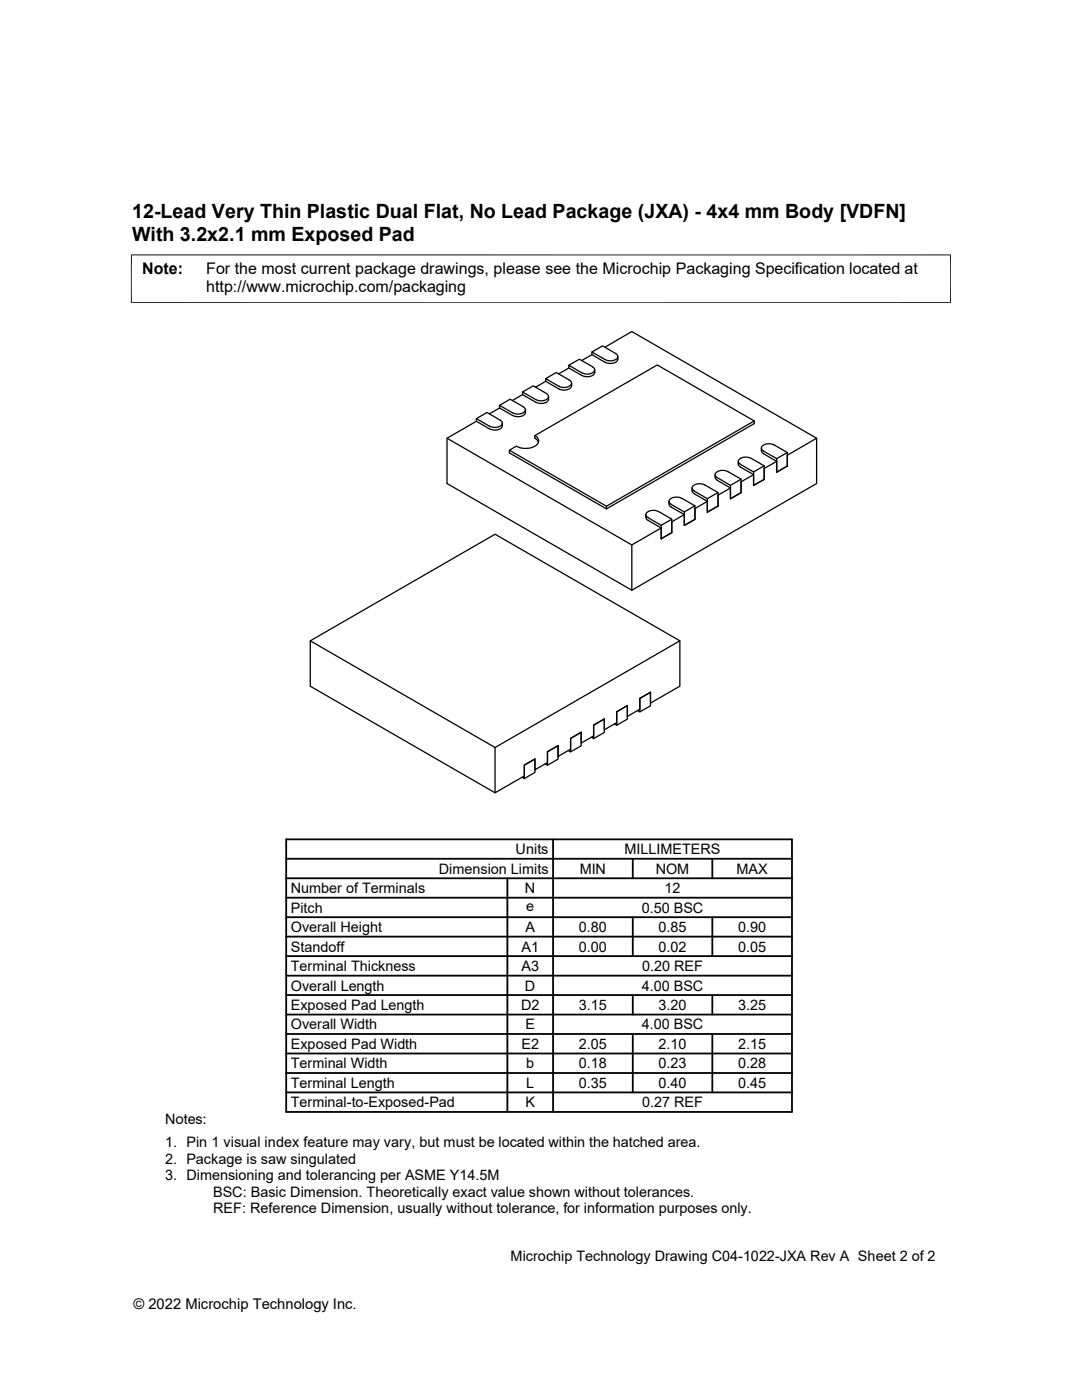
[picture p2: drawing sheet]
<svg xmlns="http://www.w3.org/2000/svg" width="216mm" height="279mm" viewBox="0 0 216 279" stroke-linecap="round" stroke-linejoin="round" font-family="sans-serif">
<defs><g id="words">
<g font-size="3.9">
<text x="26.4" y="43.5">12-Lead Very Thin Plastic Dual Flat, No Lead Package (JXA) - 4x4 mm Body [VDFN]</text>
<text x="26.4" y="48">With 3.2x2.1 mm Exposed Pad</text>
</g>
<g font-size="3.2">
<text x="28.4" y="54.6">Note:</text>
<text x="41.1" y="58.3">http://www.microchip.com/packaging</text>
<text x="41.1" y="54.6">For the most current package drawings, please see the Microchip Packaging Specification located at</text>
</g>
<g font-size="2.9">
<text x="102.9" y="170.5">Units</text>
<text x="124.6" y="170.5">MILLIMETERS</text>
<text x="58" y="178.2">Number of Terminals</text>
<text x="87.6" y="174.4">Dimension Limits</text>
<text x="104.8" y="178.2">N</text>
<text x="115.7" y="174.4">MIN</text>
<text x="130.8" y="174.4">NOM</text>
<text x="132.6" y="178.2">12</text>
<text x="147" y="174.4">MAX</text>
<text x="58" y="182.1">Pitch</text>
<text x="105" y="181.8">e</text>
<text x="128" y="182.1">0.50 BSC</text>
<text x="58" y="186">Overall Height</text>
<text x="58" y="189.9">Standoff</text>
<text x="104.1" y="189.9">A1</text>
<text x="104.8" y="186">A</text>
<text x="115.5" y="186">0.80</text>
<text x="115.5" y="189.9">0.00</text>
<text x="131.4" y="186">0.85</text>
<text x="131.4" y="189.9">0.02</text>
<text x="147.3" y="186">0.90</text>
<text x="147.3" y="189.9">0.05</text>
<text x="58" y="193.8">Terminal Thickness</text>
<text x="58" y="197.7">Overall Length</text>
<text x="104.1" y="193.8">A3</text>
<text x="104.8" y="197.7">D</text>
<text x="128" y="197.7">4.00 BSC</text>
<text x="128.1" y="193.8">0.20 REF</text>
<text x="58" y="201.6">Exposed Pad Length</text>
<text x="104" y="201.6">D2</text>
<text x="115.5" y="201.6">3.15</text>
<text x="131.4" y="201.6">3.20</text>
<text x="147.3" y="201.6">3.25</text>
<text x="58" y="205.4">Overall Width</text>
<text x="58" y="209.3">Exposed Pad Width</text>
<text x="104" y="209.3">E2</text>
<text x="104.8" y="205.4">E</text>
<text x="115.5" y="209.3">2.05</text>
<text x="128" y="205.4">4.00 BSC</text>
<text x="131.4" y="209.3">2.10</text>
<text x="147.3" y="209.3">2.15</text>
<text x="58" y="213.2">Terminal Width</text>
<text x="105" y="213.2">b</text>
<text x="115.5" y="213.2">0.18</text>
<text x="131.4" y="213.2">0.23</text>
<text x="147.3" y="213.2">0.28</text>
<text x="58" y="217.1">Terminal Length</text>
<text x="58" y="221">Terminal-to-Exposed-Pad</text>
<text x="104.8" y="221">K</text>
<text x="105" y="217.1">L</text>
<text x="115.5" y="217.1">0.35</text>
<text x="128.1" y="221">0.27 REF</text>
<text x="131.4" y="217.1">0.40</text>
<text x="147.3" y="217.1">0.45</text>
<text x="32.9" y="224.3">Notes:</text>
<text x="32.9" y="228.9">1. Pin 1 visual index feature may vary, but must be located within the hatched area.</text>
<text x="32.9" y="232.2">2. Package is saw singulated</text>
<text x="32.9" y="235.5">3. Dimensioning and tolerancing per ASME Y14.5M</text>
<text x="42.5" y="238.8">BSC: Basic Dimension. Theoretically exact value shown without tolerances.</text>
<text x="42.5" y="242.2">REF: Reference Dimension, usually without tolerance, for information purposes only.</text>
<text x="101.9" y="251.7">Microchip Technology Drawing C04-1022-JXA Rev A Sheet 2 of 2</text>
<text x="26.6" y="261.3">© 2022 Microchip Technology Inc.</text>
</g>
</g></defs>
<g fill="none" stroke="#000" stroke-width=".25">
<path d="M104.3 78.8v-.6l2.6 1.6M104.3 78.2l2.1-1.2 2.6 1.5M104.3 78.8l2.6 1.5M104.3 78.8l-2 1.1M108.9 76.1l-2.1 1.2M108.9 76.1l2.6 1.5M108.9 75.6l2.1-1.3 2.6 1.6M108.9 76.1v-.5l2.6 1.5M109 78.5a.66 .66 0 0 1 .4 .8 .66 .66 0 0 1-.6 .5 2.3 2.3 0 0 1-1.9-.1M109.5 79.1a1.24 1.24 0 0 1-1.7 1.4l-.9-.2M113.5 73.4l-2 1.2M113.5 73.4l2.6 1.5a1.76 1.76 0 0 0 2.6-.6v-.5"/>
<path d="M113.5 73.4v-.5l2.6 1.5M113.5 72.9l2.1-1.2 2.6 1.5M113.6 75.9a.66 .66 0 0 1 .4 .7 .66 .66 0 0 1-.6 .6 2.3 2.3 0 0 1-1.9-.1M114 77a1.69 1.69 0 0 1-2.5 .6M114.1 76.5v.5M118.1 70.8l-2 1.1M118.1 70.8v-.5l2.6 1.5M118.1 70.8l2.6 1.5M118.1 70.3l2.1-1.3 2.7 1.5M118.2 73.2a.66 .66 0 0 1 .5 .7 .66 .66 0 0 1-.7 .6 2.3 2.3 0 0 1-1.9-.1M120.7 69.3l5.4-3.1 36.8 21.3M122.8 70.6a.66 .66 0 0 1 .5 .7 .66 .66 0 0 1-.7 .6 2.3 2.3 0 0 1-1.8-.1"/>
<path d="M123.3 71.7a1.69 1.69 0 0 1-2.5 .6M123.3 71.2v.5M89.2 87.5l36.9 21.3M95.1 84.1v-.6l2.6 1.6M95.1 83.5l2.1-1.2 2.6 1.5M95.1 84.1l-5.9 3.4v9l36.9 21.3M95.1 84.1l2.6 1.5M99.7 81.4l-2.1 1.2M99.7 81.4l2.6 1.5a1.76 1.76 0 0 0 2.5-.6l.1-.5M99.7 81.4v-.5l2.6 1.5M99.7 80.9l2.1-1.2 2.6 1.5M99.8 83.9a.66 .66 0 0 1 .4 .7 .66 .66 0 0 1-.6 .6 2.3 2.3 0 0 1-1.9-.2"/>
<path d="M100.2 85a1.69 1.69 0 0 1-2.5 .6M100.2 84.5v.5M104.4 81.2a.66 .66 0 0 1 .4 .7 .66 .66 0 0 1-.6 .6 2.3 2.3 0 0 1-1.9-.1M106.7 86.9a1.16 1.16 0 0 1 .8 1.3 1.16 1.16 0 0 1-1 1 4.1 4.1 0 0 1-3.5-.2l-1.4 .9M136 99.5a1.85 1.85 0 0 0-2.5 .5l.3 .5 2.7 1.7v2.7M136 99.4l2.7 1.5v2.8M138.1 97.4v.5l.2 .4 2.8 1.8v2.1M138.5 98l2.6 1.5v2.7M138.5 98a.66 .66 0 0 1-.4-.7 .66 .66 0 0 1 .6-.6 2.47 2.47 0 0 1 1.9 .1l2.7 1.5v2.7M142.7 94.7v.5M142.7 95.2l.1 .4 .4 .2M143.1 95.9l2.7 1.5v2.1l2.1-1.2"/>
<path d="M143.1 95.3l2.7 1.6v2.6l2.1-1.2M143.3 98.3l-2.2 1.2M145.2 94.1a1.85 1.85 0 0 0-2.5 .6v.2l.5 .4M145.2 94.1l2.7 1.5v2.7M145.8 97.4l-2.5 1.4v2.2M147.3 92.1l.1 .7 .4 .4M147.7 93.2l2.7 1.5v2.2M147.9 95.6l-2.1 1.3M149.8 91.5a1.85 1.85 0 0 0-2.5 .5l.3 .6 2.8 1.6v2.7M149.9 91.5l2.6 1.5v2.7M150.4 94.7l-2.5 1.5v2.1M150.5 84l-19.4-11.2-24.4 14.1a.89 .89 0 0 0 .5 .9l.2 .4"/>
<path d="M151.9 89.4v.5M151.9 89.9l.1 .4 .4 .2M152.3 90.6l2.7 1.5v2.1l2.1-1.2M152.3 90l2.7 1.5v2.7l2.1-1.2M152.5 95.7l-2.1 1.2M152.5 93l-2.1 1.2M154.5 88.8a1.85 1.85 0 0 0-2.6 .5l.1 .3 .4 .4M154.5 88.8l2.6 1.5v2.7M155 92.1l-2.5 1.4v2.2M157.1 93v-2.2l5.8-3.3v9l-36.8 21.3v-9l5.8-3.4M157.1 90.3l-2.1 1.2M121 101l-19.4-11.1v.5l19.4 11.2 29.5-17.1v-.5l-29.5 17v.6"/>
<path d="M128.9 102.7v.6M128.9 103.3l.1 .3 .3 .2M129.3 103.8l2.6 1.6v2.1M129.3 103.3l2.6 1.5v2.7M131.4 102.1a1.85 1.85 0 0 0-2.5 .5v.3l.4 .4M131.4 102.1l2.6 1.5v2.7M133.5 100.1v.7l.4 .4M133.9 101.2l2.6 1.5v2.2M134 106.3l-2.1 1.2M134 103.6l-2.1 1.2M136.5 102.7l-2.5 1.4v2.2M138.7 103.7l-2.2 1.2"/>
<path d="M138.7 100.9l-2.2 1.3M141.1 100.1l-2.4 1.4v2.2M143.3 101l-2.2 1.2M61.9 127.9l36.9 21.3M127.7 139.4v2.7l-.5-.3M127.7 139.4v2.1l-2.5 1.5v-2.2l-2.1 1.2M127.7 139.4l2.1-1.2v2.7l-2.1 1.2M127.7 139.4l2.1-1.2v2.1l5.9-3.4v-9l-36.9 21.3v9l5.8-3.3v-2.2M135.7 127.9l-36.9-21.3-36.9 21.3v9l36.9 21.3M104.6 152.7v2.7l-.4-.3M104.6 152.7l2.1-1.2v2.7l-2.1 1.2M109.2 150v2.7l-.4-.2"/>
<path d="M109.2 150v2.2l-2.5 1.4v-2.1l-2.1 1.2M109.2 150l2.2-1.2v2.7l-2.2 1.2M113.9 147.4v2.7l-.5-.3M113.9 147.4l2.1-1.3v2.7l-2.1 1.3M113.9 147.4v2.1l-2.5 1.5v-2.2l-2.2 1.2M118.4 144.7v2.7l-.4-.3M118.4 144.7v2.2l-2.4 1.4v-2.2l-2.1 1.3M118.4 144.7l2.2-1.2v2.7l-2.2 1.2M123.1 142v2.7l-.5-.2M123.1 142l2.1-1.2v2.7l-2.1 1.2M123.1 142v2.2l-2.5 1.4v-2.1l-2.2 1.2"/>
</g>
<path d="M26.1 50.9h163.7M26.2 50.8v9.7M189.7 50.8v9.7M26.1 60.4h163.7" fill="none" stroke="#000" stroke-width=".2"/>
<g fill="none" stroke="#000" stroke-width=".36">
<path d="M57.1 179.2h100.9M57.1 175.3h100.9M57.1 171.4h100.9M57.1 167.5h100.9v54.4h-100.9zM101.2 175.3v46.6M110.4 167.5v54.4M126.3 171.4v3.9M142.1 171.4v3.9M57.1 186.9h100.9M57.1 183h100.9M57.1 198.6h100.9M57.1 194.7h100.9"/>
<path d="M57.1 190.8h100.9M126.3 183v7.8M126.3 198.6v3.9M142.1 183v7.8M142.1 198.6v3.9M57.1 214.1h100.9M57.1 206.4h100.9M57.1 202.5h100.9M57.1 210.2h100.9M57.1 218h100.9M126.3 206.4v11.6M142.1 206.4v11.6"/>
</g>
<use href="#words"/>
</svg>
